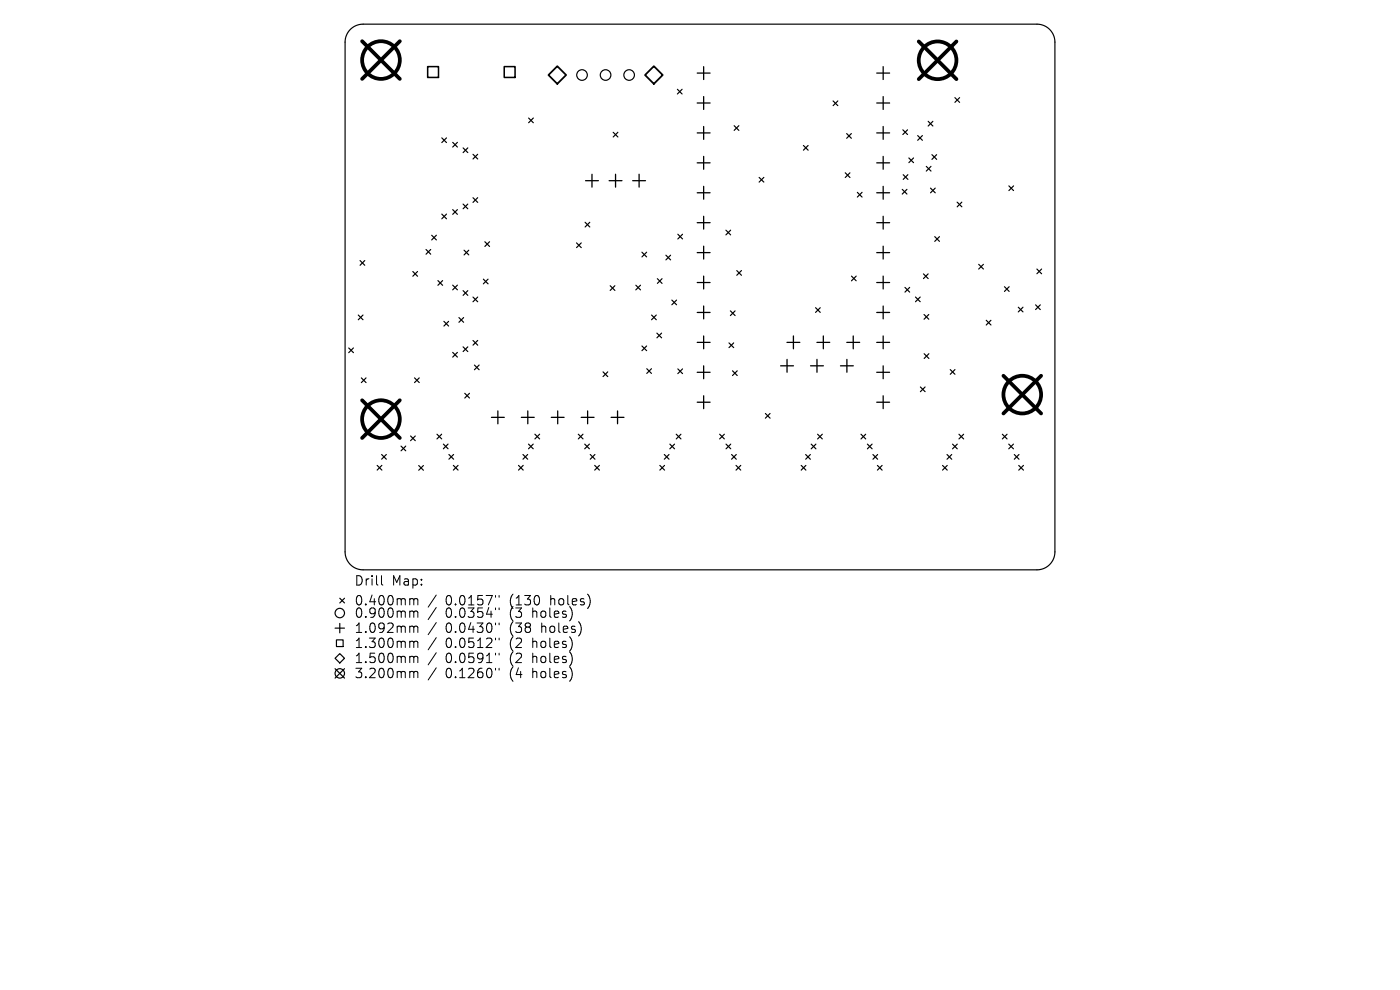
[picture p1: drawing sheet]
<svg xmlns="http://www.w3.org/2000/svg" width="297mm" height="210mm" viewBox="0 0 297 210" stroke-linecap="round" stroke-linejoin="round" font-family="sans-serif">
<defs><g id="words">
<g font-size="2.8">
<text x="75.1" y="124.5">Drill</text>
<text x="83.1" y="124.5">Map:</text>
<text x="75.1" y="128.7">0.400mm</text>
<text x="75.1" y="131.3">0.900mm</text>
<text x="94.5" y="128.7">0.0157&quot;</text>
<text x="94.5" y="131.3">0.0354&quot;</text>
<text x="108.3" y="128.7">(130</text>
<text x="108.3" y="131.3">(3</text>
<text x="113.2" y="131.3">holes)</text>
<text x="117" y="128.7">holes)</text>
<text x="75.1" y="134.5">1.092mm</text>
<text x="75.1" y="137.7">1.300mm</text>
<text x="94.5" y="134.5">0.0430&quot;</text>
<text x="94.5" y="137.7">0.0512&quot;</text>
<text x="108.3" y="134.5">(38</text>
<text x="108.3" y="137.7">(2</text>
<text x="113.2" y="137.7">holes)</text>
<text x="115.1" y="134.5">holes)</text>
<text x="75.1" y="140.9">1.500mm</text>
<text x="94.5" y="140.9">0.0591&quot;</text>
<text x="108.3" y="140.9">(2</text>
<text x="113.2" y="140.9">holes)</text>
<text x="75.1" y="144.1">3.200mm</text>
<text x="94.5" y="144.1">0.1260&quot;</text>
<text x="108.3" y="144.1">(4</text>
<text x="113.2" y="144.1">holes)</text>
</g>
</g></defs>
<g fill="none" stroke="#000" stroke-width=".25">
<path d="M74.3 6.2a3.8 3.8 0 0 1 2.7-1.1h143a3.8 3.8 0 0 1 3.8 3.8v108.2a3.8 3.8 0 0 1-3.8 3.8h-143a3.8 3.8 0 0 1-3.8-3.8v-108.2a3.8 3.8 0 0 1 1.1-2.7zM143.7 18.9l1 1M144.7 18.9l-1 1M93.7 29.2l1 1M94.7 29.2l-1 1M96 30.2l1 1M97 30.2l-1 1M98.2 31.4l1 1M99.2 31.4l-1 1M100.3 32.7l1 1M101.3 32.7l-1 1M112.1 25l1 1"/>
<path d="M113.1 25l-1 1M130.1 28.1l1 1M131.1 28.1l-1 1M155.7 26.7l1 1M156.7 26.7l-1 1M161 37.6l1 1M162 37.6l-1 1M170.4 30.9l1 1M171.4 30.9l-1 1M176.7 21.4l1 1M177.7 21.4l-1 1M179.3 36.7l1 1"/>
<path d="M179.6 28.3l1 1M180.3 36.7l-1 1M180.6 28.3l-1 1M191.5 27.5l1 1M191.6 37.1l1 1M192.5 27.5l-1 1M192.6 37.1l-1 1M192.8 33.5l1 1M193.8 33.5l-1 1M194.7 28.8l1 1M195.7 28.8l-1 1M196.5 35.3l1 1"/>
<path d="M196.9 25.7l1 1M197.4 39.9l1 1M197.5 35.3l-1 1M197.7 32.8l1 1M197.9 25.7l-1 1M198.4 39.9l-1 1M198.7 32.8l-1 1M202.6 20.7l1 1M203.6 20.7l-1 1M214 39.4l1 1M215 39.4l-1 1M76.4 55.3l1 1"/>
<path d="M77.4 55.3l-1 1M87.6 57.6l1 1M88.6 57.6l-1 1M90.4 52.9l1 1M91.4 52.9l-1 1M91.6 49.9l1 1M92.6 49.9l-1 1M92.9 59.5l1 1M93.7 45.4l1 1M93.9 59.5l-1 1M94.7 45.4l-1 1M96 44.5l1 1"/>
<path d="M97 44.5l-1 1M98.2 43.3l1 1M98.4 53.1l1 1M99.2 43.3l-1 1M99.4 53.1l-1 1M100.3 41.9l1 1M101.3 41.9l-1 1M102.5 59.2l1 1M102.9 51.3l1 1M103.5 59.2l-1 1M103.9 51.3l-1 1M122.3 51.5l1 1"/>
<path d="M123.3 51.5l-1 1M124.1 47.2l1 1M125.1 47.2l-1 1M136.2 53.5l1 1M137.2 53.5l-1 1M139.5 59.1l1 1M140.5 59.1l-1 1M141.3 54.1l1 1M142.3 54.1l-1 1M143.8 49.7l1 1M144.8 49.7l-1 1M154 48.8l1 1"/>
<path d="M155 48.8l-1 1M156.3 57.4l1 1M157.3 57.4l-1 1M180.6 58.6l1 1M181.6 58.6l-1 1M181.9 40.8l1 1M182.9 40.8l-1 1M191.4 40.2l1 1M192.4 40.2l-1 1M195.9 58.1l1 1M196.9 58.1l-1 1M198.3 50.2l1 1"/>
<path d="M199.3 50.2l-1 1M203.1 42.9l1 1M204.1 42.9l-1 1M207.6 56.1l1 1M208.6 56.1l-1 1M220 57.1l1 1M221 57.1l-1 1M74 73.8l1 1M75 73.8l-1 1M76 66.8l1 1M77 66.8l-1 1M94.2 68.2l1 1"/>
<path d="M95.2 68.2l-1 1M96 60.5l1 1M96 74.8l1 1M97 60.5l-1 1M97 74.8l-1 1M97.4 67.4l1 1M98.2 61.7l1 1M98.2 73.6l1 1M98.4 67.4l-1 1M99.2 61.7l-1 1M99.2 73.6l-1 1M100.3 63l1 1"/>
<path d="M100.3 72.2l1 1M100.6 77.4l1 1M101.3 63l-1 1M101.3 72.2l-1 1M101.6 77.4l-1 1M127.9 78.9l1 1M128.9 78.9l-1 1M129.4 60.6l1 1M130.4 60.6l-1 1M134.9 60.5l1 1M135.9 60.5l-1 1M136.2 73.4l1 1"/>
<path d="M137.2 73.4l-1 1M137.2 78.2l1 1M138.2 78.2l-1 1M138.2 66.8l1 1M139.2 66.8l-1 1M139.4 70.7l1 1M140.4 70.7l-1 1M142.5 63.7l1 1M143.5 63.7l-1 1M143.8 78.3l1 1M144.8 78.3l-1 1M154.6 72.7l1 1"/>
<path d="M154.9 65.9l1 1M155.4 78.7l1 1M155.6 72.7l-1 1M155.9 65.9l-1 1M156.4 78.7l-1 1M173 65.3l1 1M174 65.3l-1 1M192 61l1 1M193 61l-1 1M194.2 63l1 1M195.2 63l-1 1M196 66.7l1 1"/>
<path d="M196.1 75l1 1M197 66.7l-1 1M197.1 75l-1 1M201.6 78.4l1 1M202.6 78.4l-1 1M209.2 67.9l1 1M210.2 67.9l-1 1M213.1 60.8l1 1M214.1 60.8l-1 1M216 65.2l1 1M217 65.2l-1 1M219.7 64.7l1 1"/>
<path d="M220.7 64.7l-1 1M76.7 80.2l1 1M77.7 80.2l-1 1M80 98.7l1 1M81 96.4l1 1M81 98.7l-1 1M82 96.4l-1 1M85.1 94.6l1 1M86.1 94.6l-1 1M87.1 92.5l1 1M87.9 80.2l1 1M88.1 92.5l-1 1"/>
<path d="M88.8 98.8l1 1M88.9 80.2l-1 1M89.8 98.8l-1 1M92.7 92.1l1 1M93.7 92.1l-1 1M94.1 94.2l1 1M95.1 94.2l-1 1M95.2 96.4l1 1M96.2 98.7l1 1M96.2 96.4l-1 1M97.2 98.7l-1 1M98.6 83.4l1 1"/>
<path d="M99.6 83.4l-1 1M110 98.7l1 1M110.9 96.4l1 1M111 98.7l-1 1M111.9 96.4l-1 1M112.1 94.2l1 1M113.1 94.2l-1 1M113.5 92.1l1 1M114.5 92.1l-1 1M122.7 92.1l1 1M123.7 92.1l-1 1M124 94.2l1 1"/>
<path d="M125 94.2l-1 1M125.2 96.4l1 1M126.2 98.7l1 1M126.2 96.4l-1 1M127.2 98.7l-1 1M140 98.7l1 1M140.9 96.4l1 1M141 98.7l-1 1M141.9 96.4l-1 1M142.1 94.2l1 1M143.1 94.2l-1 1M143.5 92.1l1 1"/>
<path d="M144.5 92.1l-1 1M152.7 92.1l1 1M153.7 92.1l-1 1M154 94.2l1 1M155 94.2l-1 1M155.2 96.4l1 1M156.1 98.7l1 1M156.2 96.4l-1 1M157.1 98.7l-1 1M162.4 87.7l1 1M163.4 87.7l-1 1M170 98.7l1 1"/>
<path d="M170.9 96.4l1 1M171 98.7l-1 1M171.9 96.4l-1 1M172.1 94.2l1 1M173.1 94.2l-1 1M173.4 92.1l1 1M174.4 92.1l-1 1M182.7 92.1l1 1M183.7 92.1l-1 1M184 94.2l1 1M185 94.2l-1 1M185.2 96.4l1 1"/>
<path d="M186.1 98.7l1 1M186.2 96.4l-1 1M187.1 98.7l-1 1M195.3 82.1l1 1M196.3 82.1l-1 1M200 98.7l1 1M200.9 96.4l1 1M201 98.7l-1 1M201.9 96.4l-1 1M202.1 94.2l1 1M203.1 94.2l-1 1M203.4 92.1l1 1"/>
<path d="M204.4 92.1l-1 1M212.6 92.1l1 1M213.6 92.1l-1 1M214 94.2l1 1M215 94.2l-1 1M215.2 96.4l1 1M216.1 98.7l1 1M216.2 96.4l-1 1M217.1 98.7l-1 1M71.1 139.6l1-1 1 1-1 1zM71.1 133.2h2M71.4 135.7h1.4v1.5h-1.4z"/>
<path d="M72.1 132.2v2M72.1 126.9l1 1M73.1 126.9l-1 1M71.1 141.8l2 2M73.1 141.8l-2 2"/>
<circle cx="123.5" cy="15.9" r="1.12"/>
<circle cx="128.5" cy="15.9" r="1.12"/>
<circle cx="133.5" cy="15.9" r="1.12"/>
<circle cx="72.1" cy="130" r="1"/>
<circle cx="72.1" cy="142.8" r="1"/>
</g>
<g fill="none" stroke="#000" stroke-width=".27">
<path d="M147.9 15.5h2.7M149.3 14.1v2.8M186 15.5h2.7M187.4 14.1v2.8M124.2 38.3h2.8M125.6 37v2.7M129.2 38.3h2.7M130.6 37v2.7M134.2 38.3h2.7M135.6 37v2.7M147.9 21.9h2.7M147.9 28.2h2.7"/>
<path d="M147.9 34.5h2.7M149.3 20.5v2.7M149.3 26.8v2.8M149.3 33.2v2.7M149.3 39.5v2.8M186 21.9h2.7M186 28.2h2.7M186 34.5h2.7M187.4 20.5v2.7M187.4 26.8v2.8M187.4 33.2v2.7M187.4 39.5v2.8"/>
<path d="M147.9 40.9h2.7M147.9 47.2h2.7M147.9 53.6h2.7M147.9 59.9h2.7M149.3 45.9v2.7M149.3 52.2v2.8M149.3 58.6v2.7M186 40.9h2.7M186 47.2h2.7M186 53.6h2.7M186 59.9h2.7M187.4 45.9v2.7"/>
<path d="M187.4 52.2v2.8M187.4 58.6v2.7M147.9 66.3h2.7M147.9 72.6h2.7M147.9 79h2.7M149.3 64.9v2.7M149.3 71.3v2.7M149.3 77.6v2.7M165.6 77.6h2.7M167 72.6h2.7M167 76.2v2.8M168.3 71.3v2.7"/>
<path d="M172 77.6h2.7M173.3 72.6h2.7M173.3 76.2v2.8M174.7 71.3v2.7M178.3 77.6h2.7M179.6 72.6h2.8M179.7 76.2v2.8M181 71.3v2.7M186 66.3h2.7M186 72.6h2.7M186 79h2.7M187.4 64.9v2.7"/>
<path d="M187.4 71.3v2.7M187.4 77.6v2.7M104.3 88.5h2.7M105.6 87.2v2.7M110.6 88.5h2.7M112 87.2v2.7M116.9 88.5h2.8M118.3 87.2v2.7M123.3 88.5h2.7M124.7 87.2v2.7M129.6 88.5h2.8M131 87.2v2.7"/>
<path d="M147.9 85.3h2.7M149.3 84v2.7M186 85.3h2.7M187.4 84v2.7"/>
</g>
<path d="M90.7 14.1h2.3v2.3h-2.3zM107 14.1h2.3v2.3h-2.3z" fill="none" stroke="#000" stroke-width=".32"/>
<path d="M116.4 15.9l1.8-1.9 1.9 1.9-1.9 1.9zM136.8 15.9l1.9-1.9 1.9 1.9-1.9 1.9z" fill="none" stroke="#000" stroke-width=".37"/>
<g fill="none" stroke="#000" stroke-width=".8">
<path d="M76.8 8.7l8 8M84.8 8.7l-8 8M194.9 8.8l8 8M202.9 8.8l-8 8M212.9 79.7l8 8M220.9 79.7l-8 8M76.8 84.9l8 8M84.8 84.9l-8 8"/>
<circle cx="80.8" cy="12.7" r="4"/>
<circle cx="198.9" cy="12.8" r="4"/>
<circle cx="80.8" cy="88.9" r="4"/>
<circle cx="216.9" cy="83.7" r="4"/>
</g>
<g fill="none" stroke="#000" stroke-width=".21">
<path d="M80.9 122.1v1.7l.3 .3M87.2 127l.5 .1 .1 .2M87.2 129.6l.5 .1 .1 .2M87.2 132.8l.5 .1 .1 .2M87.2 136l.5 .1 .1 .2M87.2 139.2l.5 .1 .1 .2M87.8 127.3l.3-.3 .4 .1 .1 1.2M87.8 127.3v1M87.8 129.9v1.1M87.8 133.1v1.1M87.8 136.3v1.1M87.8 139.5v1.1"/>
<path d="M87.8 129.9l.3-.3 .4 .1 .1 1.3M87.8 133.1l.3-.3 .4 .1 .1 1.3M87.8 136.3l.3-.3 .4 .1 .1 1.3M87.8 139.5l.3-.3 .4 .1 .1 1.3M92.5 126.2l-1.7 2.6M92.5 128.9l-1.7 2.5M92.5 132.1l-1.7 2.5M92.5 135.3l-1.7 2.5M92.5 138.5l-1.7 2.5M105.1 126.3v.4M105.1 129v.3M105.1 132.2v.3"/>
<path d="M105.1 135.4v.3M105.1 138.6v.3M105.9 126.3v.4M105.9 129v.3M105.9 132.2v.3M105.9 135.4v.3M105.9 138.6v.3M87.2 142.4h.3l.3 .3M87.8 142.7v1.1M87.8 142.7l.3-.3 .4 .1 .1 1.3M92.5 141.7l-1.7 2.5M105.1 141.8v.3"/>
<path d="M105.9 141.8v.3"/>
</g>
<use href="#words"/>
</svg>
